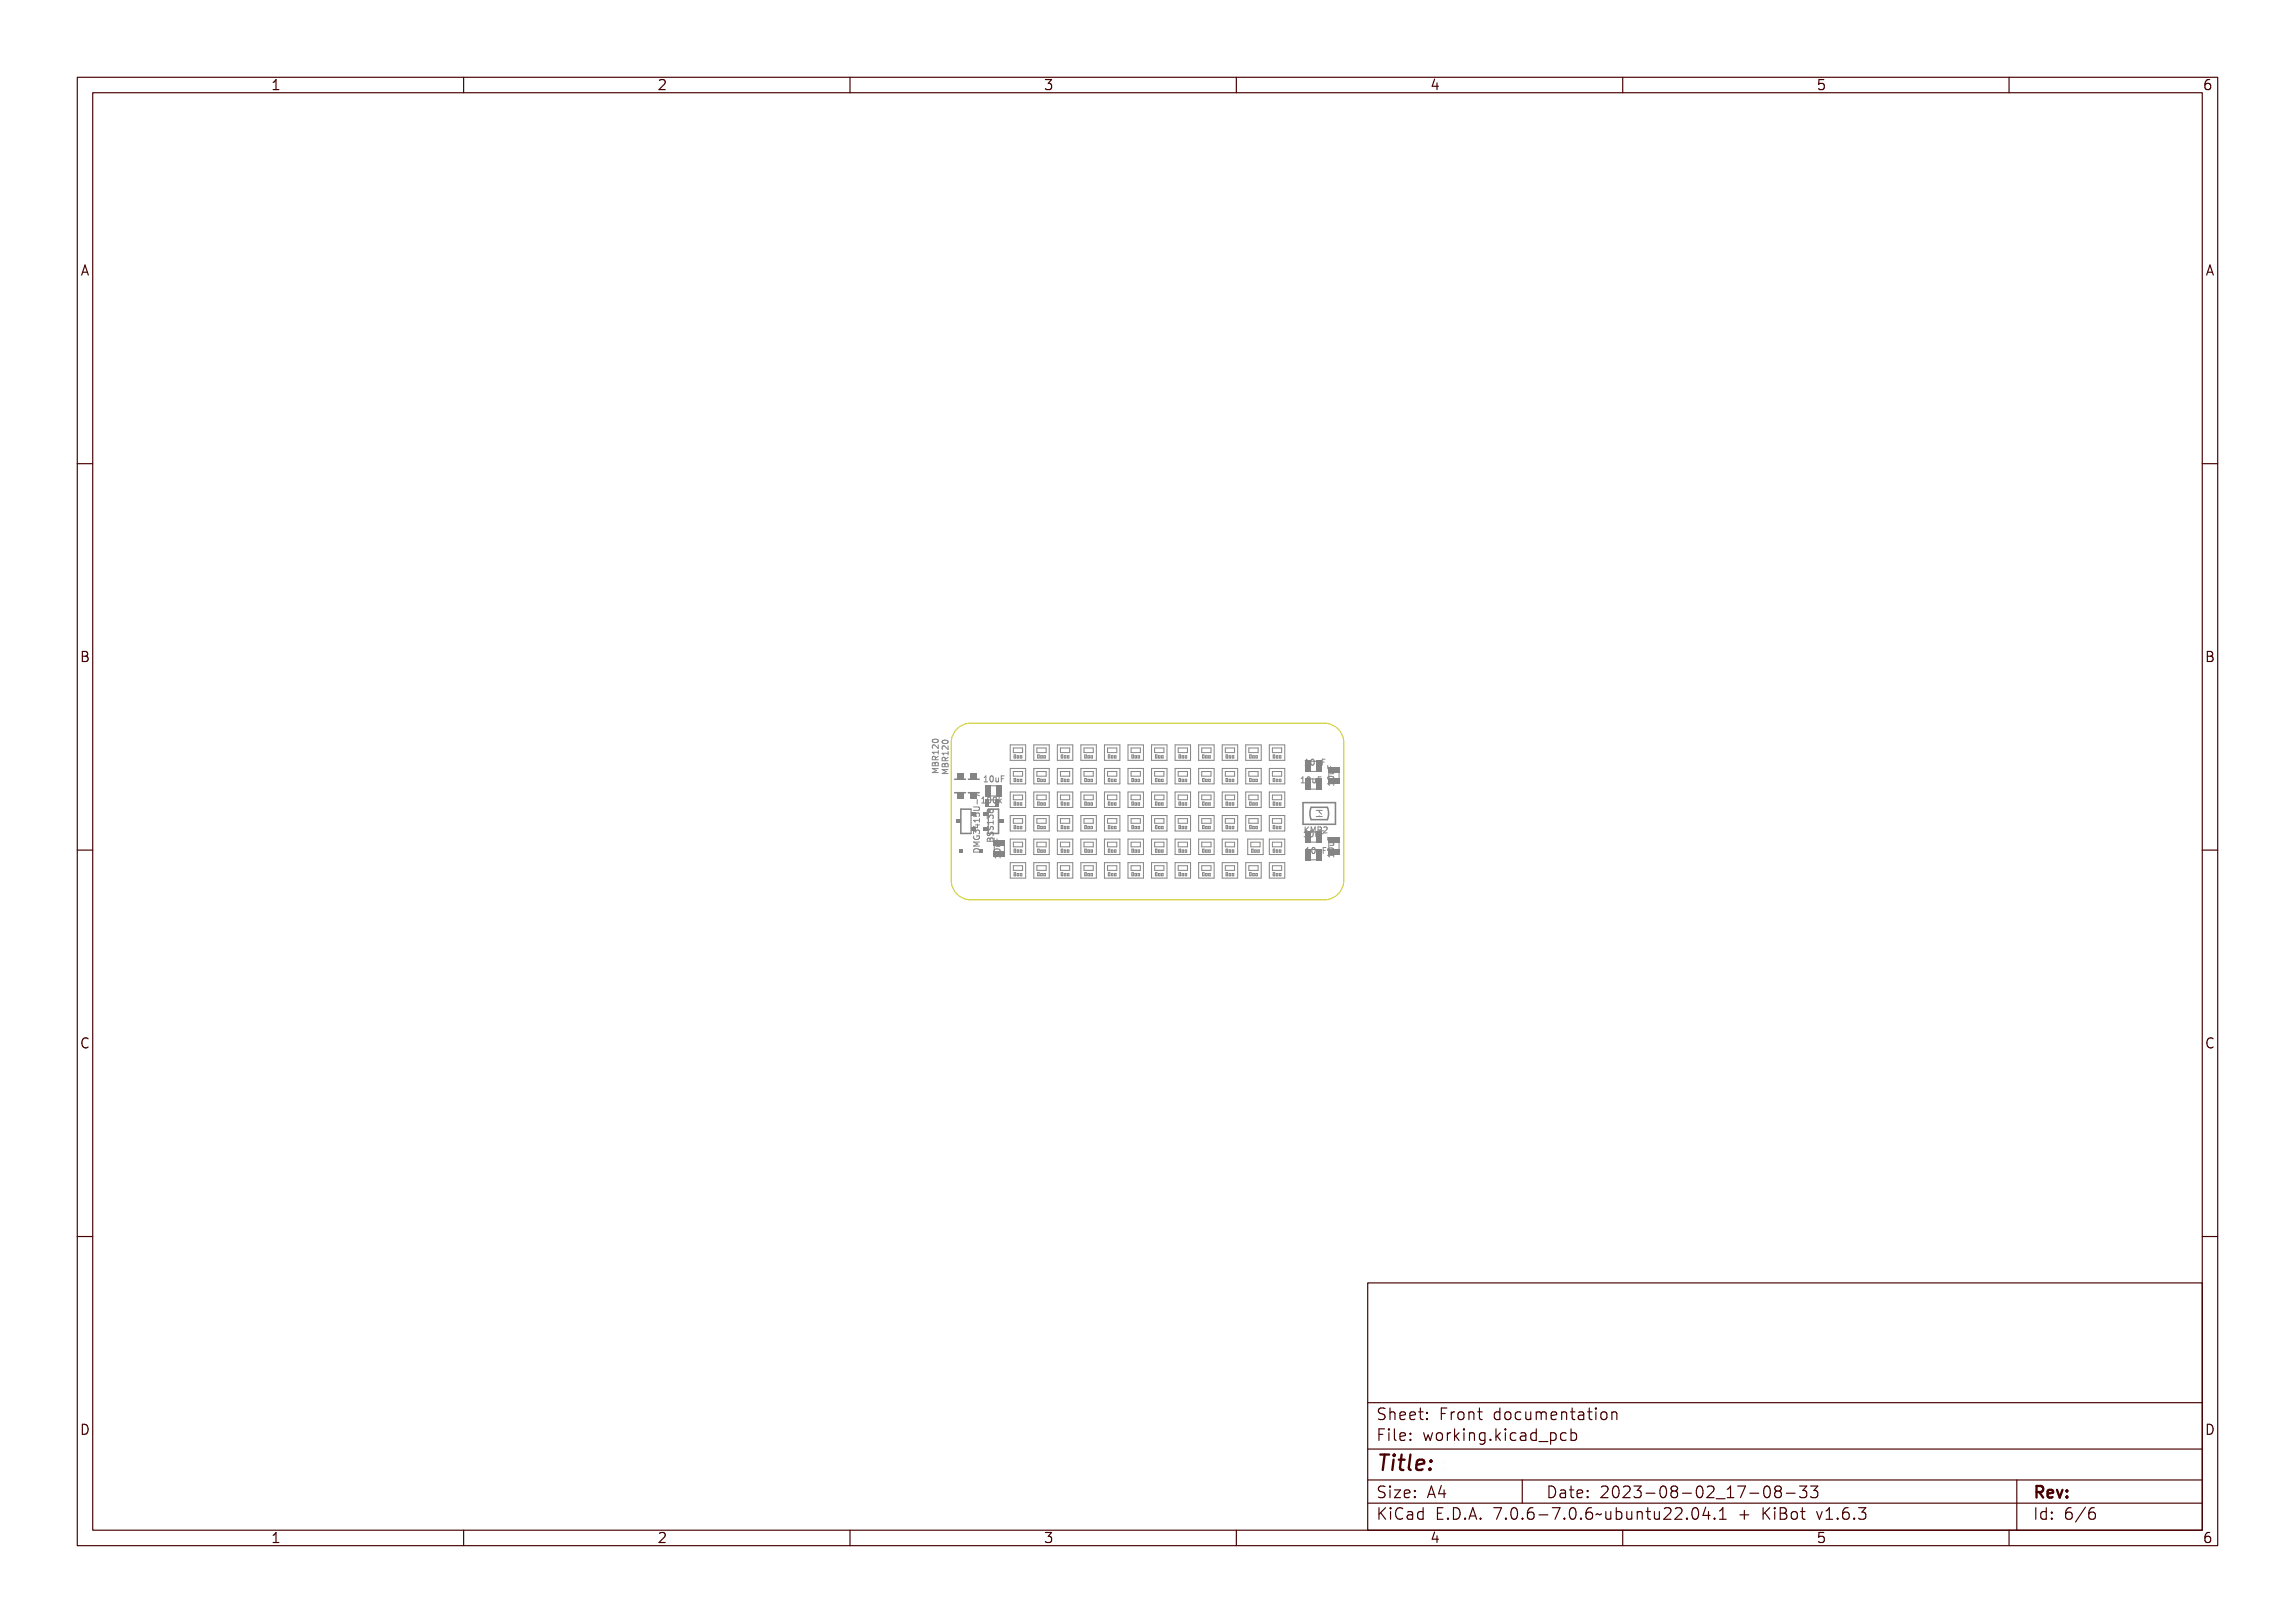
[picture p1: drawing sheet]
<svg xmlns="http://www.w3.org/2000/svg" width="297mm" height="210mm" viewBox="0 0 297 210" stroke-linecap="round" stroke-linejoin="round" font-family="sans-serif">
<defs><g id="words">
<text font-size="2.7" fill="#480000" x="178" y="190.3">Title:</text>
<g font-size="2" fill="#480000">
<text x="178" y="183.7">Sheet: Front documentation</text>
<text x="178" y="186.5">File: working.kicad_pcb</text>
<text x="178" y="193.9">Size: A4</text>
<text x="178" y="196.6">KiCad E.D.A. 7.0.6-7.0.6~ubuntu22.04.1 + KiBot v1.6.3</text>
<text x="200" y="193.9">Date: 2023-08-02_17-08-33</text>
<text x="263" y="196.6">Id: 6/6</text>
<text x="263" y="193.9">Rev:</text>
</g>
<g font-size="1.7" fill="#480000">
<text x="35" y="11.7">1</text>
<text x="85" y="11.7">2</text>
<text x="135" y="11.7">3</text>
<text x="185" y="11.7">4</text>
<text x="235" y="11.7">5</text>
<text x="285" y="11.7">6</text>
<text x="10.5" y="35.7">A</text>
<text x="285.5" y="35.7">A</text>
<text x="10.5" y="85.6">B</text>
<text x="285.5" y="85.6">B</text>
<text x="10.5" y="135.7">C</text>
<text x="285.5" y="135.7">C</text>
<text x="10.5" y="185.6">D</text>
<text x="285.5" y="185.6">D</text>
<text x="35" y="199.7">1</text>
<text x="85" y="199.7">2</text>
<text x="135" y="199.7">3</text>
<text x="185" y="199.7">4</text>
<text x="235" y="199.7">5</text>
<text x="285" y="199.7">6</text>
</g>
<g font-size="1" fill="#848484">
<text x="121.5" y="100.2" transform="rotate(-90 121.5 100.2)">MBR120</text>
<text x="122.7" y="100.3" transform="rotate(-90 122.7 100.3)">MBR120</text>
<text x="127.6" y="101.2">10uF</text>
<text x="168.6" y="101.3">10uF</text>
<text x="169.1" y="99">10uF</text>
<text x="172.6" y="101.4" transform="rotate(-90 172.6 101.4)">10uF</text>
<text x="127.3" y="103.9">100k</text>
<text x="168.7" y="107.8">KMR2</text>
<text x="126.8" y="110.5" transform="rotate(-90 126.8 110.5)">DMG3415U-7</text>
<text x="128.6" y="109.1" transform="rotate(-90 128.6 109.1)">BSS138</text>
<text x="129.5" y="110.8" transform="rotate(-90 129.5 110.8)">10uF</text>
<text x="169" y="108.3">10uF</text>
<text x="169.2" y="110.5">10uF</text>
<text x="172.6" y="110.7" transform="rotate(-90 172.6 110.7)">10uF</text>
</g>
</g></defs>
<g fill="none" stroke="#848484" stroke-width=".13">
<path d="M120.7 95.8a.46 .46 0 0 1 .7 .1 .44 .44 0 0 1-.8-.1zM120.7 99.6h.8v.1h-.7l.4 .1v.1l-.4 .1h.7v.1h-.8v-.1l.4-.1-.4-.2zM120.7 97.9h.7v-.1h.1v.4h-.1v-.2h-.6v.2h-.1zM120.7 97.2a.48 .48 0 0 1 .7 .3v-.3h.1v.4l-.4-.3a.18 .18 0 0 0-.3 0 .18 .18 0 0 0 0 .3h-.1v-.2zM120.8 99.1l.2-.1 .1 .1a.21 .21 0 0 1 .2-.1 .21 .21 0 0 1 .2 .2v.3h-.8zM120.8 98.5l.2-.1 .1 .1 .4-.2v.1l-.4 .3v.1h.4v.1h-.8zM120.8 96.6l.3-.1a.31 .31 0 0 1 .4 .2 .44 .44 0 0 1-.4 .3 .44 .44 0 0 1-.4-.3zM120.8 96.7a.34 .34 0 0 1 .6 .1 .34 .34 0 0 1-.6-.1zM120.8 99.1h.2v.3h-.2zM120.8 98.5h.2l.1 .3h-.3zM121.1 99.1h.2l.1 .3h-.3zM122 95.9a.46 .46 0 0 1 .7 .1 .44 .44 0 0 1-.8 0z"/>
<path d="M122 99.7h.7v.1h-.6l.4 .2-.4 .2h.6v.1h-.7v-.2l.4-.1-.4-.1zM122 98h.6v-.1h.1v.4h-.1v-.2h-.5v.2h-.1zM122 97.3a.48 .48 0 0 1 .6 .3v-.3h.1v.4l-.3-.2a.18 .18 0 0 0-.3-.1 .18 .18 0 0 0 0 .3h-.1v-.1zM122 99.2l.2-.1 .1 .2a.21 .21 0 0 1 .3-.2 .21 .21 0 0 1 .1 .3v.2h-.7zM122 98.6l.3-.1 .1 .2 .3-.3v.1l-.3 .3v.1h.3v.1h-.7zM122.1 96.7l.3-.1a.31 .31 0 0 1 .3 .3 .44 .44 0 0 1-.4 .2 .44 .44 0 0 1-.3-.2zM122.1 96.8a.34 .34 0 0 1 .5 .1 .34 .34 0 0 1-.5-.1zM122.1 99.3h.2v.2h-.2zM122.1 98.7h.2v.2h-.2zM122.4 99.3l.2-.1v.3h-.2zM136.8 96.4h2v2h-2zM137.2 96.8h1.2v.6h-1.2z"/>
<path d="M137.3 97.7h.2v.4h-.2zM137.7 97.8h.2v.3h-.2zM138.1 97.8h.2v.3h-.2zM146 96.4h2v2h-2zM146.4 96.8h1.2v.6h-1.2zM146.5 97.7h.2v.4h-.2zM146.9 97.8h.2v.3h-.2zM147.3 97.8h.2v.3h-.2zM169.2 98.3h.3v.7h.2h-.4h.1v-.6h-.2zM169.9 98.4a.22 .22 0 0 1 .3 0l.1 .3a.31 .31 0 0 1-.2 .4 .45 .45 0 0 1-.2-.7zM170 98.4a.31 .31 0 0 1 .2 .3 .31 .31 0 0 1-.2 .3l-.1-.3zM170.5 98.5h.1v.4l.1 .1 .1-.1v-.4h.1v.5h-.1a.18 .18 0 0 1-.2 0 .18 .18 0 0 1-.1-.2z"/>
<path d="M171.1 98.3h.5v.1h-.4v.2h.3v.1h-.3v.3h-.1zM171.9 99h.1v.3h.2v-.3h.1v.3h.3v.1h-.7zM172.1 99.6h.5v.1a.18 .18 0 0 1 0 .2 .18 .18 0 0 1-.2 .2h-.3v-.1l.4-.1v-.1l-.4-.1zM126 109.3h.8v.1h-.7l.4 .1v.1l-.4 .1h.7v.1h-.8v-.1l.4-.2-.4-.1zM126 107.5h.5l.1-.1v.1h.2v.1h-.2v.3h-.1l-.5-.3zM126 107h.7v-.2h.1v.4h-.1v-.1h-.6l.1 .1h-.1zM126 106.2h.1v.3h.2a.28 .28 0 0 1 .3-.3 .28 .28 0 0 1 .2 .5h-.1a.2 .2 0 0 0 0-.3 .2 .2 0 0 0-.3-.1 .2 .2 0 0 0 0 .3h-.4zM126 105.6h.5a.25 .25 0 0 1 .3 .2 .25 .25 0 0 1-.3 .2h-.5v-.1h.5a.14 .14 0 0 0 .2-.1 .14 .14 0 0 0-.2-.1h-.5zM126 104.3l.8 .3v.1l-.7-.3v.4h-.1zM126.1 108.7h.1l-.1 .1a.29 .29 0 0 0 .3 .3 .29 .29 0 0 0 .3-.3h-.2v.1h-.1v-.2h.3a.34 .34 0 0 1 0 .4 .34 .34 0 0 1-.5 0l-.2-.1zM126.1 108.1h.2l.1 .1a.23 .23 0 0 1 .4 0 .23 .23 0 0 1-.1 .3 .18 .18 0 0 0 .1-.2 .18 .18 0 0 0-.2-.1 .18 .18 0 0 0-.2 .2h-.1a.15 .15 0 0 0 0-.2 .15 .15 0 0 0-.2 0 .15 .15 0 0 0 0 .3zM126.1 110l.1-.1a.38 .38 0 0 1 .5 .1 .38 .38 0 0 1 .1 .4h-.8z"/>
<path d="M126.1 107.6h.4v.2zM126.2 110.1l.4-.1 .1 .3h-.6zM126.5 103.5v.5M126.5 105v.3zM126.8 103l-.8-.4v.6M127.4 103.2h.3v.6h.1v.1h-.4v-.1h.2v-.5h-.2zM127.7 100.5l.3-.1v.7h.1v.1h-.4v-.1h.2v-.6l-.2 .1zM127.8 106.8h.7v-.2h.1v.5h-.1v-.2h-.6v.2zM127.8 107.9l.1 .1a.14 .14 0 0 0 0 .2 .14 .14 0 0 0 .2-.1 .24 .24 0 0 1 .2-.2 .24 .24 0 0 1 .3 .2 .24 .24 0 0 1-.2 .3 .18 .18 0 0 0 .1-.3 .18 .18 0 0 0-.2 0 .25 .25 0 0 1-.4 .3 .25 .25 0 0 1-.1-.5zM127.8 107.3l.1 .1a.14 .14 0 0 0 0 .2 .14 .14 0 0 0 .2-.1 .24 .24 0 0 1 .2-.2 .24 .24 0 0 1 .3 .2 .24 .24 0 0 1-.2 .2 .18 .18 0 0 0 .1-.2 .18 .18 0 0 0-.2-.1 .25 .25 0 0 1-.4 .3 .25 .25 0 0 1-.1-.4zM127.9 105.5l.2-.1 .1 .1a.22 .22 0 0 1 .3 0 .22 .22 0 0 1 0 .3 .22 .22 0 0 1-.3-.1 .21 .21 0 0 1-.4 .1 .21 .21 0 0 1 .1-.3zM127.9 106.1h.2l.1 .1a.23 .23 0 0 1 .4-.1 .23 .23 0 0 1-.2 .4 .18 .18 0 0 0 .1-.2 .18 .18 0 0 0-.2-.1 .18 .18 0 0 0-.1 .2h-.1a.15 .15 0 0 0 0-.2 .15 .15 0 0 0-.2 0 .15 .15 0 0 0 0 .2l-.1 .1z"/>
<path d="M127.9 108.6l.2-.1 .1 .1a.21 .21 0 0 1 .2-.1 .21 .21 0 0 1 .2 .3v.2h-.8zM127.9 108.7h.2v.2h-.2zM128 103.3a.22 .22 0 0 1 .4 0l.1 .3a.31 .31 0 0 1-.3 .3 .45 .45 0 0 1-.2-.6zM128.1 105v.1M128.1 104.9l-.2-.2-.1 .1v.3M128.1 104.9l.1-.2 .3 .1v.3M128.1 104.9v.1M128.2 103.3a.31 .31 0 0 1 .2 .3 .31 .31 0 0 1-.2 .2l-.1-.2zM128.2 108.6h.3v.3h-.3zM128.3 100.5a.22 .22 0 0 1 .4 0l.1 .3a.31 .31 0 0 1-.3 .4 .45 .45 0 0 1-.2-.7zM128.5 100.5a.31 .31 0 0 1 .2 .3 .31 .31 0 0 1-.2 .3l-.1-.3zM128.6 103.3a.22 .22 0 0 1 .4 0l.1 .3a.31 .31 0 0 1-.3 .3 .45 .45 0 0 1-.2-.6z"/>
<path d="M128.7 110.4h.7v-.2h.1v.5h-.1v-.2h-.6v.2h-.1zM128.7 108.4h.1v.3h.2v-.3h.1v.3h.4v.1h-.8zM128.8 103.3a.31 .31 0 0 1 .2 .3 .31 .31 0 0 1-.2 .2l-.1-.2zM128.8 109.7l.3-.1a.31 .31 0 0 1 .4 .3 .44 .44 0 0 1-.4 .2 .44 .44 0 0 1-.4-.2zM128.8 109.8a.34 .34 0 0 1 .6 .1 .34 .34 0 0 1-.6-.1zM128.9 109h.6l-.1 .1a.18 .18 0 0 1 .1 .2 .18 .18 0 0 1-.3 .2h-.3v-.1l.5-.1-.1-.1-.4-.1zM128.9 100.6h.1v.5h.1l.2-.1v-.4h.1v.6l-.1-.1a.18 .18 0 0 1-.3 .1 .18 .18 0 0 1-.1-.2zM129.3 103.1h.1v.5l.3-.2-.2 .2 .3 .3h-.2l-.2-.3v.3h-.1zM129.6 100.4h.4v.1h-.3v.3h.3h-.3v.4h-.1zM130 109.4v.8M130.7 105.5h2v2h-2zM131.1 105.9h1.2v.6h-1.2z"/>
<path d="M131.2 106.8h.2v.4h-.2zM131.6 106.9h.2v.3h-.2zM132 106.9h.2v.3h-.2zM164.3 111.6h2v2h-2zM164.7 112h1.2v.6h-1.2zM164.8 112.9h.2v.4h-.2zM165.2 113h.2v.3h-.2zM165.6 113h.2v.3h-.2zM168.7 100.6h.3v.6h.2v.1h-.4v-.1h.1v-.5h-.2zM168.8 107h.1v.4l.3-.4h.1l-.3 .4 .3 .4h-.1l-.3-.4v.4h-.1zM169.1 107.6h.3v.6h.1v.1h-.4v-.1h.2v-.5h-.2zM169.4 107h.1l.1 .4 .2-.4h.1v.8h-.1v-.7l-.1 .4h-.1l-.1-.4v.7h-.1z"/>
<path d="M169.4 100.7a.22 .22 0 0 1 .3 0l.1 .3a.31 .31 0 0 1-.2 .3 .45 .45 0 0 1-.2-.6zM169.4 109.8l.2-.1v.7h.2v.1h-.4v-.1h.1v-.6h-.1zM169.5 100.7a.31 .31 0 0 1 .2 .2 .31 .31 0 0 1-.2 .3l-.1-.2zM169.7 107.6a.22 .22 0 0 1 .4 0l.1 .3a.31 .31 0 0 1-.3 .4 .45 .45 0 0 1-.2-.7zM169.9 107.6a.31 .31 0 0 1 .2 .3 .31 .31 0 0 1-.2 .3l-.1-.3zM170 100.8h.1v.4l.1 .1 .1-.1v-.4h.1v.5l-.1-.1a.18 .18 0 0 1-.2 .1 .18 .18 0 0 1-.1-.2zM170 109.8a.22 .22 0 0 1 .4 0v.3a.31 .31 0 0 1-.2 .4 .45 .45 0 0 1-.2-.7zM170 107h.2a.21 .21 0 0 1 .3 .2 .21 .21 0 0 1-.2 .2l.3 .4h-.1l-.3-.3h-.1v.3h-.1zM170.1 107.1h.1a.14 .14 0 0 1 .2 .2 .14 .14 0 0 1-.2 .1h-.1zM170.1 109.8a.31 .31 0 0 1 .2 .3 .31 .31 0 0 1-.2 .3l-.1-.3zM170.3 107.7h.1v.5h.1l.2-.1v-.4h.1v.6l-.1-.1a.18 .18 0 0 1-.3 .1 .18 .18 0 0 1-.1-.2zM170.6 109.9h.1v.4l.1 .1 .1-.1v-.4h.1v.6l-.1-.1a.18 .18 0 0 1-.2 .1 .18 .18 0 0 1-.1-.2z"/>
<path d="M170.6 100.6h.4v.1h-.3v.2h.3v.1h-.3v.3h-.1zM170.6 107.1a.27 .27 0 0 1 .5 0 .27 .27 0 0 1-.2 .4l-.1 .2h.3v.1h-.5l.3-.4a.18 .18 0 0 0 0-.3 .18 .18 0 0 0-.3 .1zM171 107.6h.4h-.3v.3h.3v.1h-.3v.3h-.1zM171.2 109.7h.5v.1h-.4v.2h.3v.1h-.3v.4h-.1zM171.4 107h.3v.2M171.9 110.3h.6v-.2h.1v.4h-.1v-.1h-.5v.1h-.1zM171.9 108.2h.1v.4h.2v-.3h.1v.3h.3v.1h-.7zM171.9 101h.6v-.2h.1v.5h-.1v-.2h-.5v.2h-.1zM172 109.6l.3-.1a.31 .31 0 0 1 .4 .2 .44 .44 0 0 1-.4 .3 .44 .44 0 0 1-.4-.3zM172 100.3l.3-.1a.31 .31 0 0 1 .4 .3 .44 .44 0 0 1-.4 .2 .44 .44 0 0 1-.4-.2zM172 109.7a.34 .34 0 0 1 .6 .1 .34 .34 0 0 1-.6-.1zM172 100.4a.34 .34 0 0 1 .6 .1 .34 .34 0 0 1-.6-.1z"/>
<path d="M172.1 108.9h.5v.1a.18 .18 0 0 1 0 .2 .18 .18 0 0 1-.2 .1h-.3v-.1h.4v-.2h-.4z"/>
<circle cx="121.1" cy="96.8" r=".07"/>
<circle cx="122.3" cy="96.9" r=".07"/>
<circle cx="170.1" cy="98.7" r=".07"/>
<circle cx="128" cy="105.6" r=".13"/>
<circle cx="128.2" cy="103.6" r=".07"/>
<circle cx="128.4" cy="105.6" r=".15"/>
<circle cx="128.5" cy="100.8" r=".07"/>
<circle cx="128.8" cy="103.6" r=".07"/>
<circle cx="129.1" cy="109.9" r=".07"/>
<circle cx="169.5" cy="100.9" r=".07"/>
<circle cx="169.9" cy="107.9" r=".07"/>
<circle cx="170.2" cy="110.1" r=".07"/>
<circle cx="172.3" cy="109.7" r=".07"/>
<circle cx="172.3" cy="100.5" r=".07"/>
</g>
<g fill="#848484">
<path d="M128.6 108.7h1.5v.8h-1.5z" fill-rule="evenodd"/>
<path d="M128.6 110.2h1.5v.7h-1.5z" fill-rule="evenodd"/>
</g>
<g fill="none" stroke="#848484" stroke-width=".13">
<path d="M130.7 96.4h2v2h-2zM131.1 96.8h1.2v.6h-1.2zM131.2 97.7h.2v.4h-.2zM131.6 97.8h.2v.3h-.2zM132 97.8h.2v.3h-.2zM136.8 99.4h2v2h-2zM137.2 99.8h1.2v.6h-1.2zM142.9 99.4h2v2h-2zM143.3 99.8h1.2v.6h-1.2zM161.2 99.4h2v2h-2zM161.6 99.8h1.2v.6h-1.2zM130.7 111.6h2v2h-2z"/>
<path d="M131.1 112h1.2v.6h-1.2zM131.2 112.9h.2v.4h-.2zM131.6 113h.2v.3h-.2zM132 113h.2v.3h-.2zM133.8 102.5h2v2h-2zM134.2 102.9h1.2v.6h-1.2zM134.3 103.8h.2v.4h-.2zM134.7 103.9h.2v.3h-.2zM135.1 103.9h.2v.3h-.2zM136.8 108.6h2v2h-2zM136.8 111.6h2v2h-2zM137.2 109h1.2v.6h-1.2z"/>
<path d="M137.2 112h1.2v.6h-1.2zM137.3 109.9h.2v.4h-.2zM137.3 100.7h.2v.4h-.2zM137.3 112.9h.2v.4h-.2zM137.7 110h.2v.3h-.2zM137.7 100.8h.2v.3h-.2zM137.7 113h.2v.3h-.2zM138.1 110h.2v.3h-.2zM138.1 100.8h.2v.3h-.2zM138.1 113h.2v.3h-.2zM142.9 108.6h2v2h-2zM143.3 109h1.2v.6h-1.2z"/>
<path d="M143.4 109.9h.2v.4h-.2zM143.4 100.7h.2v.4h-.2zM143.8 110h.2v.3h-.2zM143.8 100.8h.2v.3h-.2zM144.2 110h.2v.3h-.2zM144.2 100.8h.2v.3h-.2zM152.1 102.5h2v2h-2zM152.5 102.9h1.2v.6h-1.2zM152.6 103.8h.2v.4h-.2zM153 103.9h.2v.3h-.2zM153.4 103.9h.2v.3h-.2zM155.1 108.6h2v2h-2z"/>
<path d="M155.5 109h1.2v.6h-1.2zM155.6 109.9h.2v.4h-.2zM156 110h.2v.3h-.2zM156.4 110h.2v.3h-.2zM158.2 111.6h2v2h-2zM158.6 112h1.2v.6h-1.2zM158.7 112.9h.2v.4h-.2zM159.1 113h.2v.3h-.2zM159.5 113h.2v.3h-.2zM161.7 100.7h.2v.4h-.2zM162.1 100.8h.2v.3h-.2zM162.5 100.8h.2v.3h-.2z"/>
<path d="M169.6 102.1h.7"/>
</g>
<g fill="#848484">
<path d="M170.3 100.7h.8v1.5h-.8z" fill-rule="evenodd"/>
<path d="M168.9 100.7h.7v1.5h-.7z" fill-rule="evenodd"/>
</g>
<path d="M123.5 102.6h1.4M123.5 100.8h1.4" fill="none" stroke="#848484" stroke-width=".2"/>
<g fill="#848484">
<path d="M123.8 102.7h.9v.7h-.9z" fill-rule="evenodd"/>
<path d="M123.8 100h.9v.7h-.9z" fill-rule="evenodd"/>
</g>
<g fill="none" stroke="#848484" stroke-width=".13">
<path d="M155.1 99.4h2v2h-2zM155.5 99.8h1.2v.6h-1.2zM146 102.5h2v2h-2zM146.4 102.9h1.2v.6h-1.2zM146.5 103.8h.2v.4h-.2zM146.9 103.9h.2v.3h-.2zM147.3 103.9h.2v.3h-.2zM149 111.6h2v2h-2zM149.4 112h1.2v.6h-1.2zM149.5 112.9h.2v.4h-.2zM149.9 113h.2v.3h-.2zM150.3 113h.2v.3h-.2z"/>
<path d="M155.6 100.7h.2v.4h-.2zM156 100.8h.2v.3h-.2zM156.4 100.8h.2v.3h-.2zM158.2 102.5h2v2h-2zM158.6 102.9h1.2v.6h-1.2zM158.7 103.8h.2v.4h-.2zM159.1 103.9h.2v.3h-.2zM159.5 103.9h.2v.3h-.2zM161.2 111.6h2v2h-2zM161.6 112h1.2v.6h-1.2zM161.7 112.9h.2v.4h-.2zM162.1 113h.2v.3h-.2z"/>
<path d="M162.5 113h.2v.3h-.2z"/>
</g>
<path d="M124.1 109.8h.5v.5h-.5z" fill-rule="evenodd" fill="#848484"/>
<g fill="none" stroke="#848484" stroke-width=".13">
<path d="M133.8 96.4h2v2h-2zM134.2 96.8h1.2v.6h-1.2zM134.3 97.7h.2v.4h-.2zM134.7 97.8h.2v.3h-.2zM135.1 97.8h.2v.3h-.2zM164.3 99.4h2v2h-2zM164.7 99.8h1.2v.6h-1.2zM130.7 108.6h2v2h-2zM131.1 109h1.2v.6h-1.2zM131.2 109.9h.2v.4h-.2zM131.6 110h.2v.3h-.2zM132 110h.2v.3h-.2z"/>
<path d="M149 108.6h2v2h-2zM149.4 109h1.2v.6h-1.2zM149.5 109.9h.2v.4h-.2zM149.9 110h.2v.3h-.2zM150.3 110h.2v.3h-.2zM161.5 108.6h2v2h-2zM161.9 109h1.2v.6h-1.2zM162 109.9h.2v.4h-.2zM162.4 110h.2v.3h-.2zM162.8 110h.2v.3h-.2zM164.8 100.7h.2v.4h-.2zM165.2 100.8h.2v.3h-.2z"/>
<path d="M165.6 100.8h.2v.3h-.2z"/>
</g>
<path d="M127.9 104.7h1.3v3.1h-1.3" fill="none" stroke="#848484" stroke-width=".2"/>
<path d="M127.9 104.7v3.1" fill="none" stroke="#848484" stroke-width=".15"/>
<g fill="#848484">
<path d="M127.3 105.1h.6v.5h-.6z" fill-rule="evenodd"/>
<path d="M129.3 106h.6v.5h-.6z" fill-rule="evenodd"/>
<path d="M127.3 107h.6v.4h-.6z" fill-rule="evenodd"/>
</g>
<g fill="none" stroke="#848484" stroke-width=".13">
<path d="M142.9 96.4h2v2h-2zM143.3 96.8h1.2v.6h-1.2zM143.4 97.7h.2v.4h-.2zM143.8 97.8h.2v.3h-.2zM144.2 97.8h.2v.3h-.2zM133.8 111.6h2v2h-2zM134.2 112h1.2v.6h-1.2zM134.3 112.9h.2v.4h-.2zM134.7 113h.2v.3h-.2zM135.1 113h.2v.3h-.2zM139.9 108.6h2v2h-2zM139.9 111.6h2v2h-2z"/>
<path d="M140.3 109h1.2v.6h-1.2zM140.3 112h1.2v.6h-1.2zM140.4 109.9h.2v.4h-.2zM140.4 112.9h.2v.4h-.2zM140.8 110h.2v.3h-.2zM140.8 113h.2v.3h-.2zM141.2 110h.2v.3h-.2zM141.2 113h.2v.3h-.2zM149 102.5h2v2h-2zM149.4 102.9h1.2v.6h-1.2zM149.5 103.8h.2v.4h-.2zM149.9 103.9h.2v.3h-.2z"/>
<path d="M150.3 103.9h.2v.3h-.2zM158.2 105.5h2v2h-2zM158.2 108.6h2v2h-2zM158.6 105.9h1.2v.6h-1.2zM158.6 109h1.2v.6h-1.2zM158.7 106.8h.2v.4h-.2zM158.7 109.9h.2v.4h-.2zM159.1 106.9h.2v.3h-.2zM159.1 110h.2v.3h-.2zM159.5 106.9h.2v.3h-.2zM159.5 110h.2v.3h-.2zM161.2 102.5h2v2h-2z"/>
<path d="M161.2 105.5h2v2h-2zM161.6 102.9h1.2v.6h-1.2zM161.6 105.9h1.2v.6h-1.2zM161.7 103.8h.2v.4h-.2zM161.7 106.8h.2v.4h-.2zM162.1 103.9h.2v.3h-.2zM162.1 106.9h.2v.3h-.2zM162.5 103.9h.2v.3h-.2zM162.5 106.9h.2v.3h-.2zM170.3 104.9h.8M170.3 105.7h.8M170.7 104.9v.2l.3 .3"/>
<path d="M170.7 105.6v.1"/>
</g>
<path d="M125.3 102.6h1.4M125.3 100.8h1.4M168.6 103.9h4.2v2.8h-4.2zM169.7 104.5h2.1a2.09 2.09 0 0 1 0 1.6h-2.1a2.09 2.09 0 0 1 0-1.6z" fill="none" stroke="#848484" stroke-width=".2"/>
<g fill="#848484">
<path d="M125.6 102.7h.9v.7h-.9z" fill-rule="evenodd"/>
<path d="M125.6 100h.9v.7h-.9z" fill-rule="evenodd"/>
</g>
<g fill="none" stroke="#848484" stroke-width=".13">
<path d="M133.8 99.4h2v2h-2zM134.2 99.8h1.2v.6h-1.2zM158.2 99.4h2v2h-2zM158.6 99.8h1.2v.6h-1.2zM161.2 96.4h2v2h-2zM161.6 96.8h1.2v.6h-1.2zM161.7 97.7h.2v.4h-.2zM162.1 97.8h.2v.3h-.2zM162.5 97.8h.2v.3h-.2zM134.3 100.7h.2v.4h-.2zM134.7 100.8h.2v.3h-.2zM135.1 100.8h.2v.3h-.2z"/>
<path d="M136.8 105.5h2v2h-2zM137.2 105.9h1.2v.6h-1.2zM137.3 106.8h.2v.4h-.2zM137.7 106.9h.2v.3h-.2zM138.1 106.9h.2v.3h-.2zM142.9 102.5h2v2h-2zM143.3 102.9h1.2v.6h-1.2zM143.4 103.8h.2v.4h-.2zM143.8 103.9h.2v.3h-.2zM144.2 103.9h.2v.3h-.2zM149 105.5h2v2h-2zM149.4 105.9h1.2v.6h-1.2z"/>
<path d="M149.5 106.8h.2v.4h-.2zM149.9 106.9h.2v.3h-.2zM150.3 106.9h.2v.3h-.2zM158.7 100.7h.2v.4h-.2zM159.1 100.8h.2v.3h-.2zM159.5 100.8h.2v.3h-.2zM173.3 109.1v.7"/>
</g>
<g fill="#848484">
<path d="M171.9 108.4h1.5v.7h-1.5z" fill-rule="evenodd"/>
<path d="M171.9 109.8h1.5v.8h-1.5z" fill-rule="evenodd"/>
</g>
<g fill="none" stroke="#848484" stroke-width=".13">
<path d="M152.1 96.4h2v2h-2zM152.5 96.8h1.2v.6h-1.2zM152.6 97.7h.2v.4h-.2zM153 97.8h.2v.3h-.2zM153.4 97.8h.2v.3h-.2zM128.2 101.7h.7M139.9 105.5h2v2h-2zM140.3 105.9h1.2v.6h-1.2zM140.4 106.8h.2v.4h-.2zM140.8 106.9h.2v.3h-.2zM141.2 106.9h.2v.3h-.2zM146 108.6h2v2h-2z"/>
<path d="M146.4 109h1.2v.6h-1.2zM146.5 109.9h.2v.4h-.2zM146.9 110h.2v.3h-.2zM147.3 110h.2v.3h-.2zM164.3 102.5h2v2h-2zM164.7 102.9h1.2v.6h-1.2zM164.8 103.8h.2v.4h-.2zM165.2 103.9h.2v.3h-.2zM165.6 103.9h.2v.3h-.2z"/>
</g>
<g fill="#848484">
<path d="M128.9 101.6h.8v1.5h-.8z" fill-rule="evenodd"/>
<path d="M127.5 101.6h.7v1.5h-.7z" fill-rule="evenodd"/>
</g>
<path d="M164.3 96.4h2v2h-2zM164.7 96.8h1.2v.6h-1.2zM164.8 97.7h.2v.4h-.2zM165.2 97.8h.2v.3h-.2zM165.6 97.8h.2v.3h-.2zM169.6 111.3h.7" fill="none" stroke="#848484" stroke-width=".13"/>
<g fill="#848484">
<path d="M170.3 109.9h.8v1.4h-.8z" fill-rule="evenodd"/>
<path d="M168.9 109.9h.7v1.4h-.7z" fill-rule="evenodd"/>
</g>
<g fill="none" stroke="#848484" stroke-width=".13">
<path d="M130.7 99.4h2v2h-2zM131.1 99.8h1.2v.6h-1.2zM146 99.4h2v2h-2zM146.4 99.8h1.2v.6h-1.2zM149 96.4h2v2h-2zM149.4 96.8h1.2v.6h-1.2zM149.5 97.7h.2v.4h-.2zM149.9 97.8h.2v.3h-.2zM150.3 97.8h.2v.3h-.2zM169.6 99.8h.7M131.2 100.7h.2v.4h-.2zM131.6 100.8h.2v.3h-.2z"/>
<path d="M132 100.8h.2v.3h-.2zM136.8 102.5h2v2h-2zM137.2 102.9h1.2v.6h-1.2zM137.3 103.8h.2v.4h-.2zM137.7 103.9h.2v.3h-.2zM138.1 103.9h.2v.3h-.2zM139.9 102.5h2v2h-2zM140.3 102.9h1.2v.6h-1.2zM140.4 103.8h.2v.4h-.2zM140.8 103.9h.2v.3h-.2zM141.2 103.9h.2v.3h-.2zM142.9 105.5h2v2h-2z"/>
<path d="M142.9 111.6h2v2h-2zM143.3 105.9h1.2v.6h-1.2zM143.3 112h1.2v.6h-1.2zM143.4 106.8h.2v.4h-.2zM143.4 112.9h.2v.4h-.2zM143.8 106.9h.2v.3h-.2zM143.8 113h.2v.3h-.2zM144.2 106.9h.2v.3h-.2zM144.2 113h.2v.3h-.2zM146 111.6h2v2h-2zM146.4 112h1.2v.6h-1.2zM146.5 112.9h.2v.4h-.2z"/>
<path d="M146.5 100.7h.2v.4h-.2zM146.9 113h.2v.3h-.2zM146.9 100.8h.2v.3h-.2zM147.3 113h.2v.3h-.2zM147.3 100.8h.2v.3h-.2zM152.1 111.6h2v2h-2zM152.1 108.6h2v2h-2zM152.5 112h1.2v.6h-1.2zM152.5 109h1.2v.6h-1.2zM152.6 112.9h.2v.4h-.2zM152.6 109.9h.2v.4h-.2zM153 113h.2v.3h-.2z"/>
<path d="M153 110h.2v.3h-.2zM153.4 113h.2v.3h-.2zM153.4 110h.2v.3h-.2z"/>
</g>
<g fill="#848484">
<path d="M170.3 98.4h.8v1.5h-.8z" fill-rule="evenodd"/>
<path d="M168.9 98.4h.7v1.5h-.7z" fill-rule="evenodd"/>
</g>
<g fill="none" stroke="#848484" stroke-width=".13">
<path d="M155.1 96.4h2v2h-2zM155.5 96.8h1.2v.6h-1.2zM155.6 97.7h.2v.4h-.2zM156 97.8h.2v.3h-.2zM156.4 97.8h.2v.3h-.2zM133.8 105.5h2v2h-2zM134.2 105.9h1.2v.6h-1.2zM134.3 106.8h.2v.4h-.2zM134.7 106.9h.2v.3h-.2zM135.1 106.9h.2v.3h-.2zM155.1 105.5h2v2h-2zM155.1 102.5h2v2h-2z"/>
<path d="M155.5 105.9h1.2v.6h-1.2zM155.5 102.9h1.2v.6h-1.2zM155.6 106.8h.2v.4h-.2zM155.6 103.8h.2v.4h-.2zM156 106.9h.2v.3h-.2zM156 103.9h.2v.3h-.2zM156.4 106.9h.2v.3h-.2zM156.4 103.9h.2v.3h-.2zM169.6 109h.7"/>
</g>
<g fill="#848484">
<path d="M170.3 107.6h.8v1.4h-.8z" fill-rule="evenodd"/>
<path d="M168.9 107.6h.7v1.4h-.7z" fill-rule="evenodd"/>
</g>
<g fill="none" stroke="#848484" stroke-width=".13">
<path d="M149 99.4h2v2h-2zM149.4 99.8h1.2v.6h-1.2zM130.7 102.5h2v2h-2zM131.1 102.9h1.2v.6h-1.2zM131.2 103.8h.2v.4h-.2zM131.6 103.9h.2v.3h-.2zM132 103.9h.2v.3h-.2zM149.5 100.7h.2v.4h-.2zM149.9 100.8h.2v.3h-.2zM150.3 100.8h.2v.3h-.2zM155.1 111.6h2v2h-2zM155.5 112h1.2v.6h-1.2z"/>
<path d="M155.6 112.9h.2v.4h-.2zM156 113h.2v.3h-.2zM156.4 113h.2v.3h-.2z"/>
</g>
<path d="M125.7 104.7h-1.4v3.1h1.4" fill="none" stroke="#848484" stroke-width=".2"/>
<path d="M125.7 104.7v3.1" fill="none" stroke="#848484" stroke-width=".15"/>
<path d="M123.7 106h.6v.5h-.6z" fill-rule="evenodd" fill="#848484"/>
<path d="M128 104.4h.7M164.3 108.6h2v2h-2zM164.7 109h1.2v.6h-1.2zM164.8 109.9h.2v.4h-.2zM165.2 110h.2v.3h-.2zM165.6 110h.2v.3h-.2z" fill="none" stroke="#848484" stroke-width=".13"/>
<g fill="#848484">
<path d="M128.7 103.5h.5v.9h-.5z" fill-rule="evenodd"/>
<path d="M127.5 103.5h.5v.9h-.5z" fill-rule="evenodd"/>
</g>
<g fill="none" stroke="#848484" stroke-width=".13">
<path d="M139.9 99.4h2v2h-2zM139.9 96.4h2v2h-2zM140.3 99.8h1.2v.6h-1.2zM140.3 96.8h1.2v.6h-1.2zM140.4 97.7h.2v.4h-.2zM140.8 97.8h.2v.3h-.2zM141.2 97.8h.2v.3h-.2zM152.1 99.4h2v2h-2zM152.5 99.8h1.2v.6h-1.2zM158.2 96.4h2v2h-2zM158.6 96.8h1.2v.6h-1.2zM158.7 97.7h.2v.4h-.2z"/>
<path d="M159.1 97.8h.2v.3h-.2zM159.5 97.8h.2v.3h-.2zM173.3 99.9v.8M133.8 108.6h2v2h-2zM134.2 109h1.2v.6h-1.2zM134.3 109.9h.2v.4h-.2zM134.7 110h.2v.3h-.2zM135.1 110h.2v.3h-.2zM140.4 100.7h.2v.4h-.2zM140.8 100.8h.2v.3h-.2zM141.2 100.8h.2v.3h-.2zM146 105.5h2v2h-2z"/>
<path d="M146.4 105.9h1.2v.6h-1.2zM146.5 106.8h.2v.4h-.2zM146.9 106.9h.2v.3h-.2zM147.3 106.9h.2v.3h-.2zM152.6 100.7h.2v.4h-.2zM153 100.8h.2v.3h-.2zM153.4 100.8h.2v.3h-.2zM164.3 105.5h2v2h-2zM164.7 105.9h1.2v.6h-1.2zM164.8 106.8h.2v.4h-.2zM165.2 106.9h.2v.3h-.2zM165.6 106.9h.2v.3h-.2z"/>
</g>
<g fill="#848484">
<path d="M171.9 99.2h1.5v.8h-1.5z" fill-rule="evenodd"/>
<path d="M171.9 100.7h1.5v.7h-1.5z" fill-rule="evenodd"/>
</g>
<path d="M152.1 105.5h2v2h-2zM152.5 105.9h1.2v.6h-1.2zM152.6 106.8h.2v.4h-.2zM153 106.9h.2v.3h-.2zM153.4 106.9h.2v.3h-.2z" fill="none" stroke="#848484" stroke-width=".13"/>
<path d="M124.1 94.1l1-.5h.5h45.8a2.54 2.54 0 0 1 2.5 2.5v17.8a2.54 2.54 0 0 1-2.5 2.5h-45.8a2.54 2.54 0 0 1-2.5-2.5v-17.8a2.54 2.54 0 0 1 1-2z" fill="none" stroke="#c2c200" stroke-width=".13"/>
<g fill="none" stroke="#480000" stroke-width=".15">
<path d="M10 10h277v190h-277zM12 12h273v186h-273zM60 10v2M110 10v2M160 10v2M210 10v2M260 10v2M10 60h2M285 60h2M10 110h2M285 110h2M10 160h2"/>
<path d="M285 160h2M177 166h108v32h-108zM60 198v2M110 198v2M160 198v2M177 181.5h108M177 187.5h108M177 191.5h108M177 194.5h108M178.1 195.2h.2v.6l.6-.6h.3l-.6 .6 .6 .8h-.2l-.5-.7-.2 .2v.5h-.2zM178.2 185h.9v.2h-.7v.4h.6v.2h-.6v.7h-.2zM178.3 182.4l.5-.1h.2v.2a.34 .34 0 0 0-.4-.1 .34 .34 0 0 0-.2 .4 .62 .62 0 0 1 .6 .7 .71 .71 0 0 1-.8 .2v-.2a.4 .4 0 0 0 .4 .1 .4 .4 0 0 0 .3-.3l-.4-.2a.4 .4 0 0 1-.3-.3 .4 .4 0 0 1 .1-.4z"/>
<path d="M178.3 192.5l.5-.1h.2v.2a.34 .34 0 0 0-.4-.1 .34 .34 0 0 0-.2 .4 .62 .62 0 0 1 .6 .7 .71 .71 0 0 1-.8 .2v-.2a.4 .4 0 0 0 .4 .1 .4 .4 0 0 0 .3-.3l-.4-.2a.4 .4 0 0 1-.3-.3 .4 .4 0 0 1 .1-.4zM179.4 182.2h.2v.6a.35 .35 0 0 1 .4-.1 .35 .35 0 0 1 .2 .4v.6h-.2v-.8l-.2-.1a.28 .28 0 0 0-.2 .3v.6h-.2zM179.5 185.4h.4v.9h.4v.2h-.9v-.2h.3v-.8h-.2zM179.5 192.8h.4v.9h.4v.1h-.9v-.1h.3v-.8h-.2zM179.5 195.6h.4v.9h.4v.1h-.9v-.1h.3v-.8h-.2zM179.7 184.9h.2v.3h-.2zM179.7 192.3h.2v.3h-.2zM179.7 195.1h.2v.3h-.2zM180.6 184.9h.4v1.3l.1 .1h.3v.2a.4 .4 0 0 1-.5-.4v-1h-.3zM180.6 192.8h.8v.1l-.6 .8h.6v.1h-.8v-.1l.6-.8h-.6zM180.7 182.8a.49 .49 0 0 1 .6-.1 .49 .49 0 0 1 .2 .5h-.8a.42 .42 0 0 0 .3 .4 .42 .42 0 0 0 .4-.1v.2a.6 .6 0 0 1-.8-.1 .6 .6 0 0 1 .1-.8zM180.7 195.4l.3-.2h.2h.3v.2a.43 .43 0 0 0-.6 0 .43 .43 0 0 0-.2 .5 .43 .43 0 0 0 .2 .5 .43 .43 0 0 0 .6 0v.2a.62 .62 0 0 1-.7 0 .62 .62 0 0 1-.3-.7z"/>
<path d="M180.8 182.9l.2-.1a.27 .27 0 0 1 .3 .3h-.6zM181.8 195.6a.5 .5 0 0 1 .6-.1 .5 .5 0 0 1 .2 .5v.6h-.1v-.1a.38 .38 0 0 1-.5 .2 .38 .38 0 0 1-.2-.5 .38 .38 0 0 1 .4-.2h.3a.35 .35 0 0 0-.3-.4 .35 .35 0 0 0-.4 .2zM181.9 182.8a.49 .49 0 0 1 .6-.1 .49 .49 0 0 1 .2 .5h-.8a.42 .42 0 0 0 .3 .4 .42 .42 0 0 0 .5-.1v.2a.6 .6 0 0 1-.9-.1 .6 .6 0 0 1 .1-.8zM181.9 185.5a.49 .49 0 0 1 .6-.1 .49 .49 0 0 1 .2 .5h-.8a.42 .42 0 0 0 .3 .4 .42 .42 0 0 0 .5-.1v.2a.6 .6 0 0 1-.9-.1 .6 .6 0 0 1 .1-.8zM181.9 192.9a.49 .49 0 0 1 .6-.1 .49 .49 0 0 1 .2 .5h-.8a.42 .42 0 0 0 .3 .4 .42 .42 0 0 0 .5-.1v.2a.6 .6 0 0 1-.9-.1 .6 .6 0 0 1 .1-.8zM182 196.2l.5-.1a.31 .31 0 0 1-.2 .4 .31 .31 0 0 1-.4-.1zM182 182.9l.2-.1a.27 .27 0 0 1 .3 .3h-.6zM182 185.6l.2-.1a.27 .27 0 0 1 .3 .3h-.6zM182 193l.2-.1a.27 .27 0 0 1 .3 .3h-.6zM183 195.7l.4-.2 .2 .2v-.6h.2v1.5h-.2v-.1a.42 .42 0 0 1-.5 .1 .42 .42 0 0 1-.2-.5zM183.2 195.8a.23 .23 0 0 1 .4 0v.3a.33 .33 0 0 1-.2 .4 .48 .48 0 0 1-.2-.7zM183.2 182.3h.2v.4h.4v.1h-.4v.7l.1 .1h.3v.1a.41 .41 0 0 1-.6-.3v-.6h-.3v-.1h.3z"/>
<path d="M183.3 185.4h.2v.3h-.2zM183.3 186.2h.2v.3h-.2zM183.3 192.8h.2v.3h-.2zM183.3 193.6h.2v.2h-.2zM184.5 182.7h.2v.3h-.2zM184.5 183.5h.2v.2h-.2zM185.2 185.4h.2l.2 .8 .1-.5h.2l.2 .5 .1-.8h.2l-.2 1.1h-.2l-.2-.7-.2 .7h-.1zM185.4 195.2h.9v.2h-.7v.4h.6v.2h-.6v.5h.7v.1h-.9zM185.7 192.4h.2l.5 1.4h-.2l-.1-.3h-.5l-.1 .3h-.2zM185.8 192.6l.2 .7h-.4zM186.6 182.3h.9v.2h-.7v.4h.6v.2h-.6v.6h-.2zM186.7 185.5a.56 .56 0 0 1 .8 .2 .56 .56 0 0 1-.3 .7 .57 .57 0 0 1-.6-.2 .57 .57 0 0 1 .1-.7z"/>
<path d="M186.8 185.6a.26 .26 0 0 1 .3-.1 .26 .26 0 0 1 .2 .2v.2a.33 .33 0 0 1-.3 .4l-.2-.2zM186.9 196.4h.2v.2h-.2zM187.1 192.4h.2v.9h.2v.2h-.2v.3h-.2v-.3h-.6v-.2zM187.1 192.6v.7h-.4zM187.8 195.2a.76 .76 0 0 1 .9 .7 .76 .76 0 0 1-.9 .7zM188 195.4a.5 .5 0 0 1 .5 .2 .5 .5 0 0 1 0 .5 .39 .39 0 0 1-.5 .4zM188 182.7h.2v.2a.41 .41 0 0 1 .6-.2v.2a.37 .37 0 0 0-.5-.1 .37 .37 0 0 0-.1 .4v.5h-.2zM188 185.4h.2v.2a.41 .41 0 0 1 .6-.2v.2a.37 .37 0 0 0-.5-.1 .37 .37 0 0 0-.1 .4v.6h-.2zM189.1 184.9h.1v.9l.5-.4h.2l-.4 .4 .5 .7h-.2l-.4-.6-.2 .1v.5h-.1zM189.1 182.8a.56 .56 0 0 1 .8 .2 .56 .56 0 0 1-.3 .7 .57 .57 0 0 1-.6-.2 .57 .57 0 0 1 .1-.7zM189.2 182.9a.26 .26 0 0 1 .3-.1 .26 .26 0 0 1 .2 .2v.2a.33 .33 0 0 1-.3 .4l-.2-.2zM189.3 196.4h.3v.2h-.3z"/>
<path d="M190.2 182.7h.2v.1a.35 .35 0 0 1 .4-.1 .35 .35 0 0 1 .3 .4v.6h-.2v-.8l-.2-.1a.28 .28 0 0 0-.3 .3v.6h-.2zM190.3 185.4h.4v.9h.4v.2h-.9v-.2h.4v-.8h-.3zM190.5 195.2h.3l.4 1.4h-.2l-.1-.3h-.5l-.1 .3h-.2zM190.6 184.9h.1v.3h-.1zM190.6 195.4l.2 .7h-.4zM191.4 185.4h.2v.1a.35 .35 0 0 1 .4-.1 .35 .35 0 0 1 .3 .4v.7h-.2v-.9l-.2-.1a.28 .28 0 0 0-.3 .3v.7h-.2zM191.7 182.3h.1v.4h.4v.1h-.4v.7l.1 .1h.3v.1a.41 .41 0 0 1-.5-.3v-.6h-.3v-.1h.3zM191.7 196.4h.3v.2h-.3zM192.7 185.5l.3-.2 .3 .2v-.1h.2v1a.53 .53 0 0 1-.8 .4v-.2a.36 .36 0 0 0 .4 .1 .36 .36 0 0 0 .2-.4l-.2 .1a.51 .51 0 0 1-.5-.2 .51 .51 0 0 1 0-.5zM192.8 185.6a.25 .25 0 0 1 .3-.1 .25 .25 0 0 1 .2 .2v.2a.32 .32 0 0 1-.3 .4 .47 .47 0 0 1-.2-.7zM193.8 195.2h.9l-.5 1.4h-.2l.5-1.2h-.7zM193.9 182.8l.3-.2 .3 .2v-.6h.2v1.5h-.2v-.1a.42 .42 0 0 1-.6 .1 .42 .42 0 0 1-.1-.5z"/>
<path d="M194.1 182.8a.42 .42 0 0 1 .4 .4 .42 .42 0 0 1-.3 .4 .48 .48 0 0 1-.1-.8zM194.1 186.2h.3v.3h-.3zM195.1 184.9h.2v.9l.4-.4h.3l-.5 .4 .5 .7h-.2l-.4-.6-.1 .1v.5h-.2zM195.1 182.8a.56 .56 0 0 1 .8 .2 .56 .56 0 0 1-.3 .7 .57 .57 0 0 1-.6-.2 .57 .57 0 0 1 .1-.7zM195.2 182.9a.26 .26 0 0 1 .3-.1 .26 .26 0 0 1 .2 .2v.2a.33 .33 0 0 1-.3 .4l-.2-.2zM195.3 196.4h.3v.2h-.3zM196.3 185.4h.5v.9h.3v.2h-.9v-.2h.4v-.8h-.3zM196.3 195.4a.45 .45 0 0 1 .5-.2 .45 .45 0 0 1 .3 .5v.2a.51 .51 0 0 1-.2 .6 .51 .51 0 0 1-.6 0l-.1-.6zM196.4 182.8l.5-.2 .2 .1v.2a.4 .4 0 0 0-.6 0 .4 .4 0 0 0 0 .6 .4 .4 0 0 0 .6 0v.2a.58 .58 0 0 1-.8-.1 .58 .58 0 0 1 .1-.8zM196.5 195.4a.39 .39 0 0 1 .4 .5v.2a.29 .29 0 0 1-.3 .4 .29 .29 0 0 1-.2-.4v-.5zM196.6 184.9h.2v.3h-.2zM197 191.5v3"/>
<path d="M197.4 182.7h.2v.8l.2 .1a.28 .28 0 0 0 .3-.3v-.6h.2v1h-.2v-.1a.35 .35 0 0 1-.4 .2 .35 .35 0 0 1-.3-.5zM197.6 185.5l.5-.2 .2 .1v.2a.4 .4 0 0 0-.6 0 .4 .4 0 0 0 0 .6 .4 .4 0 0 0 .6 0v.2a.58 .58 0 0 1-.8-.1 .58 .58 0 0 1 .1-.8zM197.7 196.4h.3v.2h-.3zM198.6 182.7h.1a.21 .21 0 0 1 .2-.1 .21 .21 0 0 1 .2 .2l.2-.2 .1 .1a1.27 1.27 0 0 1 .2 1h-.2v-.8l-.1-.1-.2 .1v.8h-.1v-.8l-.2-.1-.1 .1v.8h-.1zM198.7 185.4a.5 .5 0 0 1 .5-.1 .5 .5 0 0 1 .3 .5v.7h-.2v-.2a.38 .38 0 0 1-.5 .2 .38 .38 0 0 1-.2-.5 .38 .38 0 0 1 .5-.2h.2a.35 .35 0 0 0-.3-.4 .35 .35 0 0 0-.3 .2zM198.7 195.4l.3-.2h.2h.2v.2a.43 .43 0 0 0-.5 0 .43 .43 0 0 0-.1 .5 .44 .44 0 0 1 .6-.1 .44 .44 0 0 1 .1 .6 .47 .47 0 0 1-.6 .3 .47 .47 0 0 1-.3-.5v-.5zM198.8 186l.5-.1a.31 .31 0 0 1-.1 .4 .31 .31 0 0 1-.4-.1zM198.9 195.9a.3 .3 0 0 1 .4 .3 .3 .3 0 0 1-.4 .2l-.1-.2zM199.9 185.5l.3-.2 .3 .2v-.6h.2v1.6h-.2v-.2a.42 .42 0 0 1-.5 .1 .42 .42 0 0 1-.2-.5zM199.9 182.8a.49 .49 0 0 1 .6-.1 .49 .49 0 0 1 .2 .5h-.7a.42 .42 0 0 0 .2 .4 .42 .42 0 0 0 .5-.1v.2a.6 .6 0 0 1-.8-.1 .6 .6 0 0 1 0-.8zM200 196h.5v.2h-.5zM200 185.6a.23 .23 0 0 1 .4 0l.1 .3a.33 .33 0 0 1-.3 .4 .48 .48 0 0 1-.2-.7z"/>
<path d="M200.1 182.9l.2-.1a.27 .27 0 0 1 .3 .3h-.6zM200.1 192.4a.76 .76 0 0 1 1 .7 .76 .76 0 0 1-1 .7zM200.3 192.6a.5 .5 0 0 1 .5 .2 .5 .5 0 0 1 .1 .5 .39 .39 0 0 1-.6 .4zM200.9 186.8h1.2v.1h-1.2zM201 195.2h.9l-.5 1.4h-.2l.5-1.2h-.7zM201.1 182.7h.1v.1a.35 .35 0 0 1 .5-.1 .35 .35 0 0 1 .2 .4v.6h-.2v-.8l-.2-.1a.28 .28 0 0 0-.3 .3v.6h-.1zM201.4 192.8a.5 .5 0 0 1 .6-.1 .5 .5 0 0 1 .2 .5v.6h-.1v-.1a.38 .38 0 0 1-.5 .2 .38 .38 0 0 1-.2-.5 .38 .38 0 0 1 .4-.2h.3a.35 .35 0 0 0-.3-.4 .35 .35 0 0 0-.4 .2zM201.6 193.4l.5-.1a.31 .31 0 0 1-.2 .4 .31 .31 0 0 1-.4-.1zM202.2 185.4h.2v.1a.42 .42 0 0 1 .6-.1 .42 .42 0 0 1 .1 .5 .42 .42 0 0 1-.1 .5 .42 .42 0 0 1-.6-.1v.6h-.2zM202.5 182.3h.2v.4h.4v.1h-.4v.7l.1 .1h.3v.1a.41 .41 0 0 1-.6-.3v-.6h-.3v-.1h.3zM202.5 185.6a.24 .24 0 0 1 .3-.1 .24 .24 0 0 1 .1 .2l.1 .2a.32 .32 0 0 1-.3 .4 .48 .48 0 0 1-.2-.7zM202.5 196.4h.3v.2h-.3z"/>
<path d="M202.8 192.4h.2v.4h.4v.1h-.4v.7l.1 .1h.3v.1a.41 .41 0 0 1-.6-.3v-.6h-.3v-.1h.3zM203.5 182.7a.5 .5 0 0 1 .5-.1 .5 .5 0 0 1 .3 .5v.6h-.2v-.1a.38 .38 0 0 1-.5 .2 .38 .38 0 0 1-.2-.5 .38 .38 0 0 1 .5-.2h.2a.35 .35 0 0 0-.2-.4 .35 .35 0 0 0-.4 .2zM203.5 195.4a.45 .45 0 0 1 .6-.2 .45 .45 0 0 1 .2 .5v.2a.51 .51 0 0 1-.1 .6 .51 .51 0 0 1-.7 0l-.1-.6zM203.6 185.5l.5-.2 .2 .1v.2a.4 .4 0 0 0-.5 0 .4 .4 0 0 0 0 .6 .4 .4 0 0 0 .5 0v.2a.58 .58 0 0 1-.8-.1 .58 .58 0 0 1 .1-.8zM203.7 183.3l.4-.1a.31 .31 0 0 1-.1 .4 .31 .31 0 0 1-.4-.1zM203.7 195.4a.39 .39 0 0 1 .4 .5v.2a.29 .29 0 0 1-.2 .4 .29 .29 0 0 1-.3-.4v-.5zM203.9 192.9a.49 .49 0 0 1 .6-.1 .49 .49 0 0 1 .2 .5h-.8a.42 .42 0 0 0 .3 .4 .42 .42 0 0 0 .5-.1v.2a.6 .6 0 0 1-.9-.1 .6 .6 0 0 1 .1-.8zM204 193l.2-.1a.27 .27 0 0 1 .3 .3h-.6zM204.7 184.9h.1v.6a.41 .41 0 0 1 .6-.1 .41 .41 0 0 1 .2 .5 .42 .42 0 0 1-.2 .5 .42 .42 0 0 1-.6-.1v.2h-.1zM204.9 182.3h.2v.4h.4v.1h-.4v.7l.1 .1h.3v.1a.41 .41 0 0 1-.6-.3v-.6h-.3v-.1h.3zM204.9 185.6a.24 .24 0 0 1 .3-.1 .24 .24 0 0 1 .2 .2v.2a.32 .32 0 0 1-.3 .4 .48 .48 0 0 1-.2-.7zM204.9 196.4h.3v.2h-.3z"/>
<path d="M205.3 192.8h.2v.3h-.2zM205.3 193.6h.2v.2h-.2zM205.9 182.7h.5v.9h.3v.1h-.9v-.1h.4v-.8h-.3zM205.9 195.4l.3-.2h.2h.2v.2a.43 .43 0 0 0-.5 0 .43 .43 0 0 0-.1 .5 .44 .44 0 0 1 .6-.1 .44 .44 0 0 1 .1 .6 .47 .47 0 0 1-.5 .3 .47 .47 0 0 1-.4-.5v-.5zM206.1 195.9a.3 .3 0 0 1 .5 .3 .3 .3 0 0 1-.5 .2l-.1-.2zM206.2 182.2h.2v.3h-.2zM207 196l.3-.1 .5 .1 .2-.1a.32 .32 0 0 1-.5 .2h-.3l-.2 .1zM207.1 182.8a.56 .56 0 0 1 .8 .2 .56 .56 0 0 1-.2 .7 .57 .57 0 0 1-.7-.2 .57 .57 0 0 1 .1-.7zM207.3 182.9a.26 .26 0 0 1 .2-.1 .26 .26 0 0 1 .2 .2l.1 .2a.33 .33 0 0 1-.3 .4l-.3-.2zM207.4 192.5a.5 .5 0 0 1 .7 0 .5 .5 0 0 1-.1 .7l-.4 .5h.7v.1h-.9v-.1l.2-.3a.72 .72 0 0 0 .4-.8l-.3-.1-.3 .2zM208.3 182.7h.1v.1a.35 .35 0 0 1 .5-.1 .35 .35 0 0 1 .2 .4v.6h-.2v-.8l-.2-.1a.28 .28 0 0 0-.3 .3v.6h-.1zM208.3 195.6h.1l.1 .8 .2 .1a.28 .28 0 0 0 .2-.3v-.6h.2v1h-.2v-.1a.35 .35 0 0 1-.4 .2 .35 .35 0 0 1-.2-.5z"/>
<path d="M208.7 192.6a.45 .45 0 0 1 .5-.2 .45 .45 0 0 1 .3 .5v.2a.51 .51 0 0 1-.2 .6 .51 .51 0 0 1-.6 0l-.1-.6zM208.9 192.6a.39 .39 0 0 1 .4 .5v.2a.29 .29 0 0 1-.3 .4 .29 .29 0 0 1-.2-.4v-.5zM209.5 195.1h.2v.6a.41 .41 0 0 1 .5-.1 .41 .41 0 0 1 .2 .5 .42 .42 0 0 1-.2 .5 .42 .42 0 0 1-.5-.1v.1h-.2zM209.7 195.8a.24 .24 0 0 1 .3-.1 .24 .24 0 0 1 .2 .2v.2a.32 .32 0 0 1-.3 .4 .48 .48 0 0 1-.2-.7zM209.8 192.5a.5 .5 0 0 1 .7 0 .5 .5 0 0 1-.1 .7l-.4 .5h.7v.1h-.9v-.1l.2-.3a.72 .72 0 0 0 .4-.8l-.3-.1-.3 .2zM210 198v2M210.7 195.6h.2v.8l.2 .1a.28 .28 0 0 0 .2-.3v-.6h.2v1h-.2v-.1a.35 .35 0 0 1-.4 .2 .35 .35 0 0 1-.2-.5zM211 192.4a.49 .49 0 0 1 .6 0 .49 .49 0 0 1 .2 .6l-.2 .1a.45 .45 0 0 1 .2 .6 .45 .45 0 0 1-.6 .2l-.2-.1v-.2a.37 .37 0 0 0 .5 .1 .37 .37 0 0 0 .1-.5h-.4v-.2a.28 .28 0 0 0 .4-.1 .28 .28 0 0 0 0-.3 .28 .28 0 0 0-.4 0h-.2zM211.9 195.6h.2v.1a.35 .35 0 0 1 .4-.1 .35 .35 0 0 1 .2 .4v.6h-.2v-.8l-.2-.1a.28 .28 0 0 0-.2 .3v.6h-.2zM212.4 193.2h.5v.2h-.5zM213.3 195.2h.2v.4h.4v.1h-.4v.7l.1 .1h.3v.1a.41 .41 0 0 1-.6-.3v-.6h-.3v-.1h.3zM213.5 192.6a.45 .45 0 0 1 .5-.2 .45 .45 0 0 1 .3 .5v.2a.51 .51 0 0 1-.2 .6 .51 .51 0 0 1-.6 0l-.1-.6z"/>
<path d="M213.7 192.6a.39 .39 0 0 1 .4 .5v.2a.29 .29 0 0 1-.3 .4 .29 .29 0 0 1-.2-.4v-.5zM214.3 195.6h.2v.8l.2 .1a.28 .28 0 0 0 .2-.3v-.6h.2v1h-.2v-.1a.35 .35 0 0 1-.4 .2 .35 .35 0 0 1-.2-.5zM214.7 192.5a.41 .41 0 0 1 .6-.1 .41 .41 0 0 1 0 .6l-.1 .1a.43 .43 0 0 1 .3 .6 .43 .43 0 0 1-.7 .2 .41 .41 0 0 1-.2-.4 .41 .41 0 0 1 .3-.4l-.3-.2zM215.5 195.3a.5 .5 0 0 1 .7 0 .5 .5 0 0 1-.1 .7l-.4 .5h.6v.1h-.9v-.1l.3-.3a.72 .72 0 0 0 .3-.8l-.2-.1-.3 .2zM216 193.2h.5v.2h-.5zM216.7 195.3a.5 .5 0 0 1 .7 0 .5 .5 0 0 1-.1 .7l-.4 .5h.6v.1h-.9v-.1l.3-.3a.72 .72 0 0 0 .3-.8l-.2-.1-.3 .2zM217.1 192.6a.45 .45 0 0 1 .5-.2 .45 .45 0 0 1 .3 .5v.2a.51 .51 0 0 1-.2 .6 .51 .51 0 0 1-.6 0l-.1-.6zM217.3 192.6a.39 .39 0 0 1 .4 .5v.2a.29 .29 0 0 1-.3 .4 .29 .29 0 0 1-.2-.4v-.5zM218.2 196.4h.2v.2h-.2zM218.2 192.5a.5 .5 0 0 1 .8 0 .5 .5 0 0 1-.2 .7l-.4 .5h.7v.1h-.9v-.1l.2-.3a.72 .72 0 0 0 .4-.8l-.3-.1-.3 .2zM219.2 195.4a.45 .45 0 0 1 .5-.2 .45 .45 0 0 1 .3 .5v.2a.51 .51 0 0 1-.2 .6 .51 .51 0 0 1-.6 0l-.2-.6zM219.2 194.2h1.3v.1h-1.3z"/>
<path d="M219.4 195.4a.39 .39 0 0 1 .4 .5v.2a.29 .29 0 0 1-.3 .4 .29 .29 0 0 1-.3-.4l.1-.5zM220.7 192.5l.5-.1v1.3h.3v.1h-.8v-.1h.3v-1.1h-.3zM220.8 195.2h.2v.9h.2v.2h-.2v.3h-.2v-.3h-.6v-.2zM220.8 195.4v.7h-.4zM221.8 196.4h.2v.2h-.2zM221.8 192.4h.9l-.5 1.4h-.2l.5-1.2h-.7zM222.8 195.3l.5-.1v1.3h.3v.1h-.8v-.1h.3v-1.1h-.3zM223.2 193.2h.5v.2h-.5zM224.3 192.6a.45 .45 0 0 1 .5-.2 .45 .45 0 0 1 .3 .5v.2a.51 .51 0 0 1-.1 .6 .51 .51 0 0 1-.7 0l-.1-.6zM224.5 192.6a.39 .39 0 0 1 .4 .5v.2a.29 .29 0 0 1-.2 .4 .29 .29 0 0 1-.3-.4v-.5zM225.4 195.5h.2v.4h.4v.2h-.4v.4h-.2v-.4h-.4v-.2h.4zM225.5 192.5a.41 .41 0 0 1 .6-.1 .41 .41 0 0 1 .1 .6l-.2 .1a.43 .43 0 0 1 .3 .6 .43 .43 0 0 1-.6 .2 .41 .41 0 0 1-.3-.4 .41 .41 0 0 1 .3-.4l-.3-.2z"/>
<path d="M226.8 193.2h.5v.2h-.5zM227.5 195.2h.2v.6l.6-.6h.2l-.6 .6 .6 .8h-.2l-.5-.7-.1 .2v.5h-.2zM227.8 192.4a.49 .49 0 0 1 .6 0 .49 .49 0 0 1 .2 .6l-.2 .1a.45 .45 0 0 1 .3 .6 .45 .45 0 0 1-.7 .2l-.2-.1v-.2a.37 .37 0 0 0 .5 .1 .37 .37 0 0 0 .1-.5h-.3v-.2a.28 .28 0 0 0 .3-.1 .28 .28 0 0 0 0-.3 .28 .28 0 0 0-.4 0h-.2zM228.8 195.6h.4v.9h.4v.1h-.9v-.1h.4v-.8h-.3zM229.1 192.4a.49 .49 0 0 1 .5 0 .49 .49 0 0 1 .2 .6l-.2 .1a.45 .45 0 0 1 .3 .6 .45 .45 0 0 1-.7 .2l-.2-.1v-.2a.37 .37 0 0 0 .5 .1 .37 .37 0 0 0 .1-.5h-.3v-.2a.28 .28 0 0 0 .3-.1 .28 .28 0 0 0 0-.3 .28 .28 0 0 0-.4 0h-.1zM229.1 195.1h.1v.3h-.1zM229.9 195.2h.4a.35 .35 0 0 1 .5 .2 .35 .35 0 0 1-.3 .5 .41 .41 0 0 1 .3 .5 .41 .41 0 0 1-.5 .2h-.4zM230.1 196h.2a.27 .27 0 0 1 .3 .2 .27 .27 0 0 1-.3 .3h-.2zM230.1 195.4h.2a.23 .23 0 0 1 .3 .2 .23 .23 0 0 1-.3 .2h-.2zM231.2 193.2h1.1M231.2 195.7a.56 .56 0 0 1 .8 .2 .56 .56 0 0 1-.3 .7 .57 .57 0 0 1-.6-.2 .57 .57 0 0 1 .1-.7zM231.3 195.8a.26 .26 0 0 1 .3-.1 .26 .26 0 0 1 .2 .2v.2a.33 .33 0 0 1-.3 .4l-.2-.2z"/>
<path d="M232.6 195.2h.1v.4h.4v.1h-.4l.1 .7v.1h.3v.1a.41 .41 0 0 1-.5-.3v-.6h-.3v-.1h.3zM232.9 192.3h.9l-.5 .6a.41 .41 0 0 1 .5 .2v.4l-.1 .2-.6 .1-.2-.2M234.3 192.3h.9l-.5 .6a.41 .41 0 0 1 .5 .2v.4l-.1 .2-.6 .1-.2-.2M234.6 195.6h.2l.3 .9 .4-.9h.2l-.4 1h-.3zM236 195.3l.5-.1v1.3h.3v.1h-.8v-.1h.3v-1.1h-.3zM237.4 196.4h.3v.2h-.3zM238.4 195.4l.3-.2h.2h.2v.2a.43 .43 0 0 0-.5 0 .43 .43 0 0 0-.1 .5 .44 .44 0 0 1 .6-.1 .44 .44 0 0 1 .1 .6 .47 .47 0 0 1-.5 .3 .47 .47 0 0 1-.4-.5v-.5zM238.6 195.9a.3 .3 0 0 1 .4 .3 .3 .3 0 0 1-.4 .2l-.1-.2zM239.8 196.4h.3v.2h-.3zM240.7 195.2a.49 .49 0 0 1 .6 0 .49 .49 0 0 1 .2 .6l-.2 .1a.45 .45 0 0 1 .2 .6 .45 .45 0 0 1-.6 .2l-.2-.1v-.2a.37 .37 0 0 0 .5 .1 .37 .37 0 0 0 .1-.5l-.4-.1v-.1a.28 .28 0 0 0 .4-.1 .28 .28 0 0 0 0-.3 .28 .28 0 0 0-.4 0h-.2zM260 198v2M261 191.5v6.5"/>
<path d="M263.2 195.2h.8v.2h-.3v1.1h.3v.1h-.8v-.1h.3v-1.1h-.3zM264.4 195.7l.3-.2 .3 .2v-.6h.2v1.5h-.2v-.1a.42 .42 0 0 1-.5 .1 .42 .42 0 0 1-.2-.5zM264.6 195.8a.23 .23 0 0 1 .4 0v.3a.33 .33 0 0 1-.2 .4 .48 .48 0 0 1-.2-.7zM265.9 195.6h.2v.3h-.2zM265.9 196.4h.2v.2h-.2zM268.1 195.4l.2-.2h.3h.2v.2a.43 .43 0 0 0-.5 0 .43 .43 0 0 0-.2 .5 .44 .44 0 0 1 .7-.1 .44 .44 0 0 1 .1 .6 .47 .47 0 0 1-.6 .3 .47 .47 0 0 1-.3-.5v-.5zM268.2 195.9a.3 .3 0 0 1 .5 .3 .3 .3 0 0 1-.5 .2v-.2zM269.9 195.2h.2l-.8 1.6h-.2zM270.5 195.4l.2-.2h.3h.2v.2a.43 .43 0 0 0-.5 0 .43 .43 0 0 0-.2 .5 .44 .44 0 0 1 .7-.1 .44 .44 0 0 1 .1 .6 .47 .47 0 0 1-.6 .3 .47 .47 0 0 1-.3-.5v-.5zM270.6 195.9a.3 .3 0 0 1 .5 .3 .3 .3 0 0 1-.5 .2v-.2z"/>
<circle cx="196.7" cy="195.9" r=".13"/>
<circle cx="203.9" cy="195.9" r=".13"/>
<circle cx="209" cy="193.1" r=".13"/>
<circle cx="213.8" cy="193.1" r=".13"/>
<circle cx="215" cy="193.4" r=".29"/>
<circle cx="215" cy="192.8" r=".25"/>
<circle cx="217.4" cy="193.1" r=".13"/>
<circle cx="219.5" cy="195.9" r=".13"/>
<circle cx="224.7" cy="193.1" r=".13"/>
<circle cx="225.9" cy="193.4" r=".29"/>
<circle cx="225.9" cy="192.8" r=".25"/>
</g>
<g fill="none" stroke="#480000" stroke-width=".3">
<path d="M178.1 188.4h1.4v.2h-.6v1.7h-.2v-1.7h-.6zM179.9 188.8h.7v1.3h.4v.2h-1.2v-.2h.5v-1.1h-.4zM180.3 188.3h.3v.3h-.3zM181.8 188.4h.2v.4h.6v.2h-.6v1l.2 .1h.4v.2a.55 .55 0 0 1-.8-.5v-.8h-.4v-.2h.4zM183 188.3h.6l.1 1.6 .1 .2h.4v.2a.54 .54 0 0 1-.8-.5v-1.4h-.4zM184.8 189a.65 .65 0 0 1 .8-.1 .65 .65 0 0 1 .3 .7h-1.1a.56 .56 0 0 0 .4 .5 .56 .56 0 0 0 .6-.1v.2a.81 .81 0 0 1-1.1-.1 .81 .81 0 0 1 .1-1.1zM185 189.1a.38 .38 0 0 1 .4-.1 .38 .38 0 0 1 .2 .4h-.8zM186.7 188.9h.3v.4h-.3zM186.7 189.9h.3v.4h-.3zM263.1 192.4a.73 .73 0 0 1 .9 .2 .36 .36 0 0 1-.3 .6l.2 .1 .3 .5h-.2l-.3-.4-.2-.2h-.2v.6h-.2zM263.3 192.6h.2a.26 .26 0 0 1 .3 .2 .26 .26 0 0 1-.2 .3h-.3zM264.5 192.9a.49 .49 0 0 1 .6-.1 .49 .49 0 0 1 .2 .5h-.8a.42 .42 0 0 0 .3 .4 .42 .42 0 0 0 .4-.1v.2a.6 .6 0 0 1-.8-.1 .6 .6 0 0 1 .1-.8z"/>
<path d="M264.6 193l.2-.1a.27 .27 0 0 1 .3 .3h-.6zM265.5 192.8h.2l.3 .9 .3-.9h.2l-.4 1h-.2zM267.1 192.8h.2v.3h-.2zM267.1 193.6h.2v.2h-.2z"/>
</g>
<use href="#words"/>
</svg>
